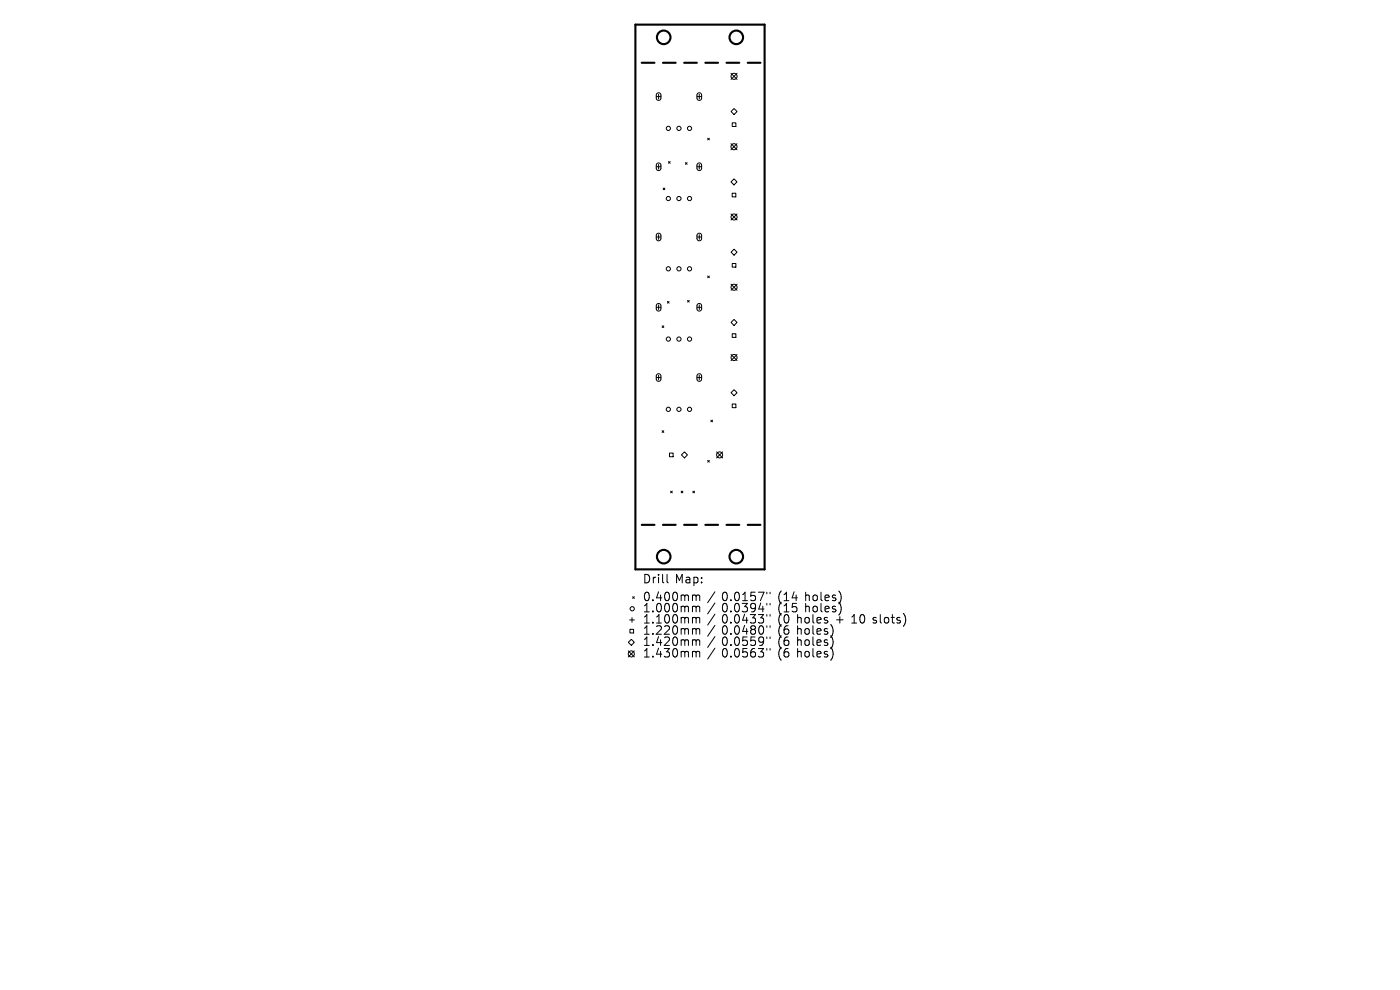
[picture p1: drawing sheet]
<svg xmlns="http://www.w3.org/2000/svg" width="297mm" height="210mm" viewBox="0 0 297 210" stroke-linecap="round" stroke-linejoin="round" font-family="sans-serif">
<defs><g id="words">
<g font-size="2.5">
<text x="136.4" y="124.1">Drill</text>
<text x="143.2" y="124.1">Map:</text>
<text x="136.4" y="127.9">0.400mm</text>
<text x="136.4" y="130.3">1.000mm</text>
<text x="153.1" y="127.9">0.0157&quot;</text>
<text x="153.1" y="130.3">0.0394&quot;</text>
<text x="165.1" y="127.9">(14</text>
<text x="165.1" y="130.3">(15</text>
<text x="170.9" y="127.9">holes)</text>
<text x="170.9" y="130.3">holes)</text>
<text x="136.4" y="132.6">1.100mm</text>
<text x="136.4" y="135">1.220mm</text>
<text x="136.4" y="137.4">1.420mm</text>
<text x="153.1" y="132.6">0.0433&quot;</text>
<text x="153.1" y="135">0.0480&quot;</text>
<text x="153.1" y="137.4">0.0559&quot;</text>
<text x="165.1" y="132.6">(0</text>
<text x="165.1" y="135">(6</text>
<text x="165.1" y="137.4">(6</text>
<text x="169.1" y="132.6">holes</text>
<text x="169.1" y="135">holes)</text>
<text x="169.1" y="137.4">holes)</text>
<text x="177.5" y="132.6">+</text>
<text x="180.9" y="132.6">10</text>
<text x="185.5" y="132.6">slots)</text>
<text x="136.4" y="139.8">1.430mm</text>
<text x="153.1" y="139.8">0.0563&quot;</text>
<text x="165.1" y="139.8">(6</text>
<text x="169.1" y="139.8">holes)</text>
</g>
</g></defs>
<g fill="none" stroke="#000" stroke-width=".45">
<path d="M134.8 5.2h27.4v115.6h-27.4zM136.1 13.3h2.7M140.6 13.3h2.7M145.1 13.3h2.7M149.6 13.3h2.7M154.1 13.3h2.7M158.6 13.3h2.7M136.1 111.3h2.7M140.6 111.3h2.7M145.1 111.3h2.7M149.6 111.3h2.7M154.1 111.3h2.7"/>
<path d="M158.6 111.3h2.7"/>
<circle cx="140.8" cy="7.9" r="1.44"/>
<circle cx="156.2" cy="7.9" r="1.44"/>
<circle cx="140.8" cy="118.1" r="1.44"/>
<circle cx="156.2" cy="118.1" r="1.44"/>
</g>
<g fill="none" stroke="#000" stroke-width=".21">
<path d="M139.4 19.8l.4-.1 .4 .3v.9l-.3 .4h-.4l-.2-.3-.1-.9zM139.7 20v1M148 19.8l.4-.1 .4 .3v.9l-.3 .4h-.4l-.2-.3v-.9zM148.4 20v1M155.1 15.6l1.3 1.2M156.4 15.6l-1.3 1.2M139.2 20.5h1M139.2 35.4h1M139.4 34.7l.4-.1 .4 .3v.9l-.3 .4-.4-.1-.2-.2-.1-.9zM139.7 34.9v1M140.7 39.9l.3 .4M141 39.9l-.3 .4"/>
<path d="M141.8 34.3l.4 .3M142.2 34.3l-.4 .3M145.4 34.5l.4 .4M145.8 34.5l-.4 .4M147.9 20.5h.9M147.9 35.4h.9M148 34.7l.4-.1 .4 .3v.9l-.3 .4-.4-.1-.2-.2v-.9zM148.4 34.9v1M150.1 29.3l.4 .4M150.5 29.3l-.4 .4M155.1 30.5l1.3 1.3M155.1 38.6l.6-.7 .7 .7-.7 .6z"/>
<path d="M155.1 23.7l.6-.7 .7 .7-.7 .6zM155.3 26.1h.8v.7h-.8zM156.4 30.5l-1.3 1.3M139.2 50.3h1M139.4 49.6l.4-.1 .4 .3v.9l-.3 .4-.4-.1-.2-.2-.1-.9zM139.7 49.8v1M147.9 50.3h.9M148 49.6l.4-.1 .4 .3v.9l-.3 .4-.4-.1-.2-.2v-.9zM148.4 49.8v1M150.1 58.6l.4 .3M150.5 58.6l-.4 .3M155.1 45.4l1.3 1.3"/>
<path d="M155.1 53.5l.6-.6 .7 .6-.7 .6zM155.3 41h.8v.8h-.8zM155.3 55.9h.8v.8h-.8zM156.4 45.4l-1.3 1.3M139.2 65.2h1M139.4 64.5l.4-.1 .4 .3v.9l-.3 .4-.4-.1-.2-.2-.1-.9zM139.4 79.4l.4-.1 .4 .3v.9l-.3 .4h-.4l-.2-.3-.1-.9zM139.7 64.7v1M139.7 79.6v1M140.5 69.1l.3 .4M140.8 69.1l-.3 .4M141.6 63.9l.3 .4"/>
<path d="M141.9 63.9l-.3 .4M145.9 63.7l.3 .4M146.2 63.7l-.3 .4M147.9 65.2h.9M148 64.5l.5-.1 .3 .3v.9l-.3 .4-.4-.1-.2-.2v-.9zM148 79.4l.5-.1 .3 .3v.9l-.3 .4h-.4l-.2-.3v-.9zM148.4 64.7v1M148.4 79.6v1M155.1 60.3l1.3 1.3M155.1 75.2l1.3 1.3M155.1 68.4l.6-.6 .7 .6-.7 .6zM155.3 70.8h.8v.8h-.8z"/>
<path d="M156.4 60.3l-1.3 1.3M156.4 75.2l-1.3 1.3M139.2 80.1h1M140.5 91.4l.3 .3M140.8 91.4l-.3 .3M142 96.1h.8v.8h-.8zM144.6 96.5l.6-.6 .6 .6-.6 .6zM147.9 80.1h.9M150.1 97.7l.4 .3M150.5 97.7l-.4 .3M150.8 89.1l.4 .4M151.2 89.1l-.4 .4"/>
<path d="M152 95.9l1.3 1.2M153.3 95.9l-1.3 1.2M155.1 83.3l.6-.6 .7 .6-.7 .6zM155.3 85.7h.8v.8h-.8zM142.3 104.2l.3 .3M142.6 104.2l-.3 .3M144.5 104.2l.4 .3M144.9 104.2l-.4 .3M147 104.2l.3 .3M147.3 104.2l-.3 .3M133.3 138.1l1.3 1.3M133.3 136.3l.6-.7 .7 .7-.7 .6z"/>
<path d="M133.6 131.5h1M133.6 133.5h.8v.8h-.8zM134.1 131v1M134.2 126.6l.4 .3M134.6 126.6l-.4 .3M134.6 138.1l-1.3 1.3M141.5 121.8v1.6l.3 .2M147.4 126.2l.3 .3M147.4 128.6l.3 .3M147.4 131l.3 .2M147.4 133.3l.3 .3M147.4 135.7l.3 .3"/>
<path d="M147.4 138.2l.3 .2M147.7 126.5v.9M147.7 128.9v.9M147.7 131.2v1M147.7 133.6v.9M147.7 136v.9M147.7 138.4v1M147.7 126.5l.2-.3 .5 .1v1.1M147.7 128.9l.2-.3 .5 .1v1.1M147.7 131.2l.2-.2 .5 .1v1.1M147.7 133.6l.2-.3 .5 .1v1.1M147.7 136l.2-.3 .5 .1v1.1"/>
<path d="M147.7 138.4l.2-.2 .5 .1v1.1M151.7 125.5l-1.6 2.3M151.7 127.9l-1.6 2.3M151.7 130.3l-1.6 2.3M151.7 132.7l-1.6 2.3M151.7 135l-1.6 2.3M151.7 137.5l-1.6 2.3M162.7 125.6v.4M162.7 128v.3M162.7 130.4v.3M162.7 132.7v.4M162.7 135.1v.4"/>
<path d="M162.7 137.6v.3M163.4 125.6v.4M163.4 128v.3M163.4 130.4v.3M163.4 132.7v.4M163.4 135.1v.4M163.4 137.6v.3M176.7 133.3v1.2M176.7 135.6v1.2M176.7 138.1v1.2M178.4 126.1v1.2M178.4 128.5v1.2"/>
<circle cx="155.7" cy="16.2" r=".64"/>
<circle cx="141.8" cy="27.2" r=".45"/>
<circle cx="144" cy="27.2" r=".45"/>
<circle cx="146.3" cy="27.2" r=".45"/>
<circle cx="155.7" cy="31.1" r=".64"/>
<circle cx="141.8" cy="57" r=".45"/>
<circle cx="141.8" cy="42.1" r=".45"/>
<circle cx="144" cy="57" r=".45"/>
<circle cx="144" cy="42.1" r=".45"/>
<circle cx="146.3" cy="57" r=".45"/>
<circle cx="146.3" cy="42.1" r=".45"/>
<circle cx="155.7" cy="46" r=".64"/>
<circle cx="141.8" cy="71.9" r=".45"/>
<circle cx="144" cy="71.9" r=".45"/>
<circle cx="146.3" cy="71.9" r=".45"/>
<circle cx="155.7" cy="60.9" r=".64"/>
<circle cx="155.7" cy="75.8" r=".64"/>
<circle cx="141.8" cy="86.8" r=".45"/>
<circle cx="144" cy="86.8" r=".45"/>
<circle cx="146.3" cy="86.8" r=".45"/>
<circle cx="152.7" cy="96.5" r=".64"/>
<circle cx="133.9" cy="138.7" r=".64"/>
<circle cx="134.1" cy="129.1" r=".45"/>
</g>
<use href="#words"/>
</svg>
